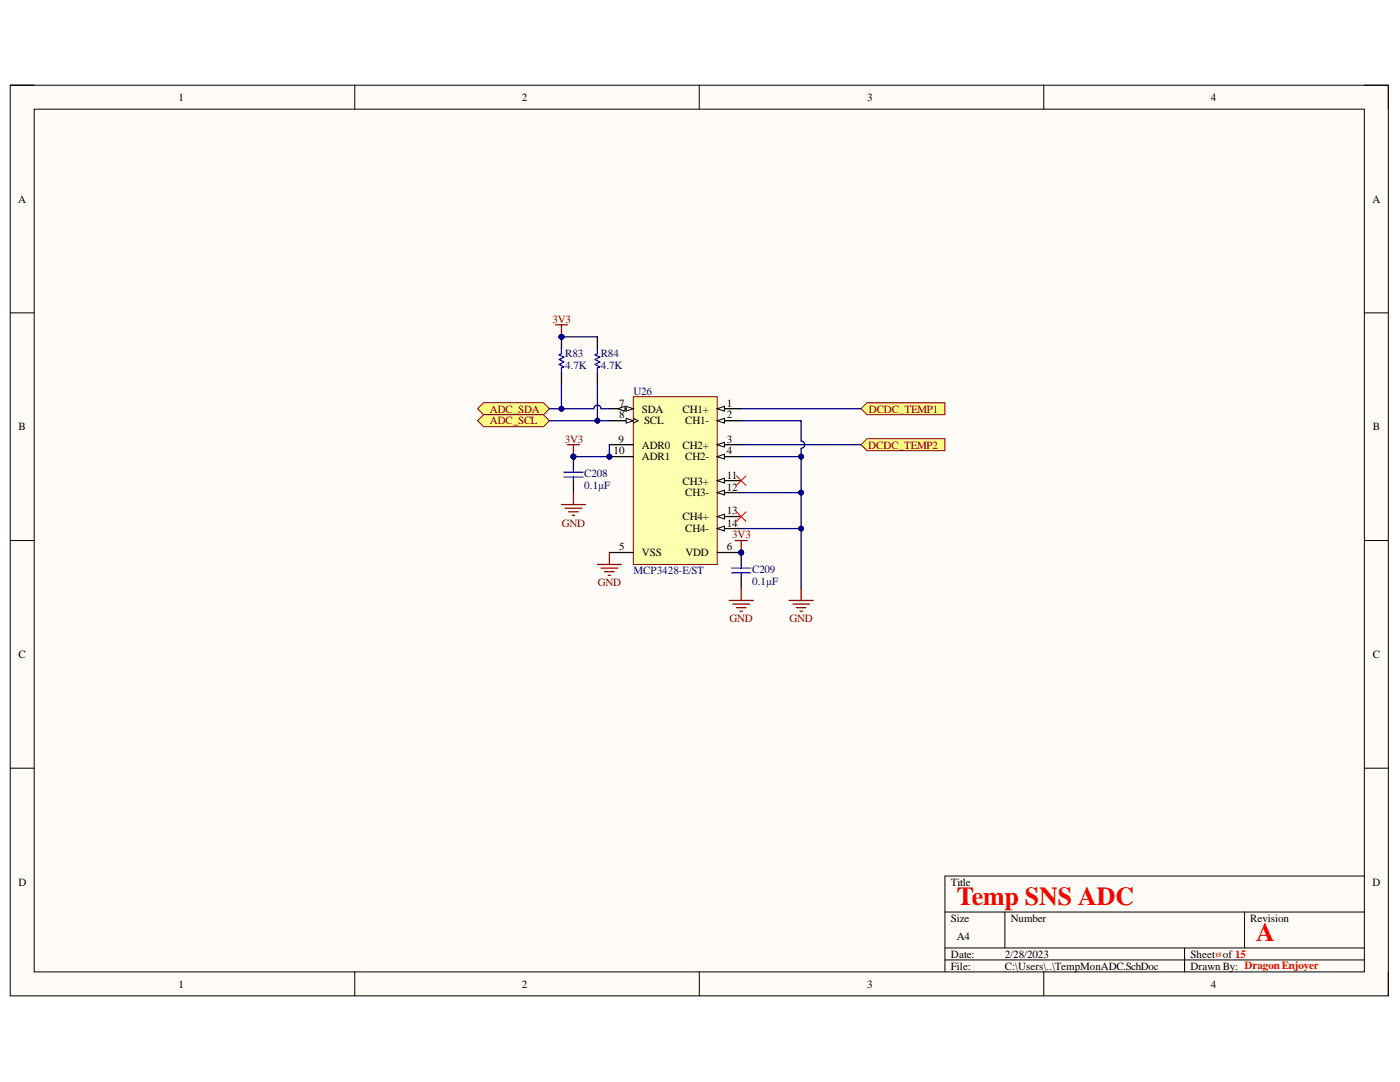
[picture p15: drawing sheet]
<svg xmlns="http://www.w3.org/2000/svg" width="279mm" height="216mm" viewBox="0 0 279 216" stroke-linecap="round" stroke-linejoin="round" font-family="sans-serif">
<defs><g id="words">
<g font-size="5.2" fill="#f00">
<text x="191" y="180.6">Temp SNS ADC</text>
<text x="250.7" y="187.8">A</text>
</g>
<g font-size="2.2">
<text x="35.6" y="20.1">1</text>
<text x="104.2" y="20.1">2</text>
<text x="173" y="20.1">3</text>
<text x="241.7" y="20.1">4</text>
<text x="3.6" y="40.4">A</text>
<text x="273.9" y="40.4">A</text>
<text x="123.5" y="81.1">7</text>
<text x="123.5" y="83.5">8</text>
<text x="128.1" y="82.3">SDA</text>
<text x="136.2" y="82.3">CH1+</text>
<text x="145" y="81.1">1</text>
<text x="145" y="83.5">2</text>
<text x="3.7" y="85.9">B</text>
<text x="123.5" y="88.3">9</text>
<text x="128.1" y="89.5">ADR0</text>
<text x="128.5" y="84.7">SCL</text>
<text x="136.2" y="89.5">CH2+</text>
<text x="136.7" y="84.7">CH1-</text>
<text x="145" y="88.3">3</text>
<text x="274" y="85.9">B</text>
<text x="122.4" y="90.7">10</text>
<text x="128.1" y="91.9">ADR1</text>
<text x="136.7" y="91.9">CH2-</text>
<text x="145" y="95.5">11</text>
<text x="145" y="90.7">4</text>
<text x="136.2" y="96.7">CH3+</text>
<text x="136.7" y="99.1">CH3-</text>
<text x="145" y="97.9">12</text>
<text x="136.2" y="103.8">CH4+</text>
<text x="136.7" y="106.3">CH4-</text>
<text x="145" y="102.6">13</text>
<text x="145" y="105.1">14</text>
<text x="123.5" y="109.8">5</text>
<text x="128.1" y="111">VSS</text>
<text x="136.8" y="111">VDD</text>
<text x="145" y="109.8">6</text>
<text x="3.7" y="131.4">C</text>
<text x="274" y="131.4">C</text>
<text x="3.7" y="176.8">D</text>
<text x="189.8" y="176.8">Title</text>
<text x="273.9" y="176.8">D</text>
<text x="189.8" y="183.9">Size</text>
<text x="201.7" y="183.9">Number</text>
<text x="249.5" y="183.9">Revision</text>
<text x="189.8" y="191.1">Date:</text>
<text x="191" y="187.5">A4</text>
<text x="200.5" y="191.1">2/28/2023</text>
<text x="237.6" y="191.1">Sheet of 15</text>
<text x="35.6" y="197.1">1</text>
<text x="104.2" y="197.1">2</text>
<text x="173" y="197.1">3</text>
<text x="189.8" y="193.5">File:</text>
<text x="200.5" y="193.5">C:\Users\..\TempMonADC.SchDoc</text>
<text x="237.6" y="193.5">Drawn By: DragonEnjoyer</text>
<text x="241.7" y="197.1">4</text>
</g>
<g font-size="2.2" fill="#800000">
<text x="110.3" y="64.4">3V3</text>
<text x="97.7" y="82.3">ADC_SDA</text>
<text x="173.4" y="82.3">DCDC_TEMP1</text>
<text x="97.7" y="84.7">ADC_SCL</text>
<text x="112.7" y="88.3">3V3</text>
<text x="173.3" y="89.5">DCDC_TEMP2</text>
<text x="112.1" y="105.1">GND</text>
<text x="146.1" y="107.4">3V3</text>
<text x="119.3" y="117">GND</text>
<text x="145.6" y="124.2">GND</text>
<text x="157.6" y="124.2">GND</text>
</g>
<g font-size="2.2" fill="#000080">
<text x="112.8" y="71.3">R83</text>
<text x="119.9" y="71.3">R84</text>
<text x="112.8" y="73.7">4.7K</text>
<text x="119.9" y="73.7">4.7K</text>
<text x="126.4" y="78.8">U26</text>
<text x="116.6" y="95.3">C208</text>
<text x="116.6" y="97.6">0.1µF</text>
<text x="126.4" y="114.6">MCP3428-E/ST</text>
<text x="150.1" y="116.7">0.1µF</text>
<text x="150.1" y="114.4">C209</text>
</g>
<text font-size="1.3" fill="#f00" x="242.6" y="191">15</text>
</g></defs>
<path d="M2 17h275.1v181.7h-275.1z" fill-rule="evenodd" fill="#fffcf8"/>
<path d="M2 17h275.1v181.7h-275.1z" fill="none" stroke="#000" stroke-width=".2"/>
<path d="M6.8 21.8h265.5v172.1h-265.5z" fill-rule="evenodd" fill="#fffcf8"/>
<g fill="none" stroke="#000" stroke-width=".2">
<path d="M2 17h4.8M70.8 17v4.8M139.6 17v4.8M208.3 17v4.8M272.3 17h4.8v4.8M6.8 21.8h265.5v172.1h-265.5zM2 62.4h4.8M272.3 62.4h4.8M2 107.9h4.8M272.3 107.9h4.8M2 153.3h4.8M272.3 153.3h4.8"/>
<path d="M272.3 174.8h-83.7v19.1M70.8 193.9v4.8M139.6 193.9v4.8M188.6 182h83.7M188.6 189.2h83.7M188.6 191.5h83.7M200.5 182v7.2M208.3 193.9v4.8M236.4 189.2v4.7M248.4 182v7.2M277.1 193.9v4.8"/>
</g>
<circle cx="147.9" cy="110.2" r=".48" fill="#000080"/>
<circle cx="147.9" cy="110.2" r=".48" fill="none" stroke="#000080" stroke-width=".2"/>
<circle cx="121.6" cy="91.1" r=".48" fill="#000080"/>
<circle cx="121.6" cy="91.1" r=".48" fill="none" stroke="#000080" stroke-width=".2"/>
<path d="M126.4 79.2h16.7v33.4h-16.7z" fill-rule="evenodd" fill="#ffffb0"/>
<path d="M126.4 79.2h16.7v33.4h-16.7z" fill="none" stroke="#800000" stroke-width=".2"/>
<path d="M121.6 81.6h4.8M121.6 110.2h4.8" fill="none" stroke="#000" stroke-width=".25"/>
<path d="M125 81.1l1.4 .5-1.4 .4z" fill="#f8fcff"/>
<path d="M125 81.1l1.4 .5-1.4 .4z" fill="none" stroke="#000" stroke-width=".2"/>
<path d="M123.3 81.6l1.4-.5v.9z" fill="#f8fcff"/>
<path d="M123.3 81.6l1.4-.5v.9z" fill="none" stroke="#000" stroke-width=".2"/>
<path d="M121.6 84h4.8" fill="none" stroke="#000" stroke-width=".25"/>
<path d="M125 83.5l1.4 .5-1.4 .4z" fill="#f8fcff"/>
<path d="M125 83.5l1.4 .5-1.4 .4zM126.4 83.5l1 .5-1 .4" fill="none" stroke="#000" stroke-width=".2"/>
<path d="M143.1 110.2h4.8" fill="none" stroke="#000" stroke-width=".25"/>
<circle cx="147.9" cy="110.2" r=".48" fill="#000080"/>
<circle cx="147.9" cy="110.2" r=".48" fill="none" stroke="#000080" stroke-width=".2"/>
<path d="M143.1 88.7h4.8" fill="none" stroke="#000" stroke-width=".25"/>
<path d="M143.1 88.7l1.5-.4v.9z" fill="#f8fcff"/>
<path d="M143.1 88.7l1.5-.4v.9z" fill="none" stroke="#000" stroke-width=".2"/>
<path d="M143.1 95.9h4.8" fill="none" stroke="#000" stroke-width=".25"/>
<path d="M143.1 95.9l1.5-.5v1z" fill="#f8fcff"/>
<path d="M143.1 95.9l1.5-.5v1z" fill="none" stroke="#000" stroke-width=".2"/>
<path d="M143.1 81.6h4.8" fill="none" stroke="#000" stroke-width=".25"/>
<path d="M143.1 81.6l1.5-.5v.9z" fill="#f8fcff"/>
<path d="M143.1 81.6l1.5-.5v.9z" fill="none" stroke="#000" stroke-width=".2"/>
<path d="M143.1 84h4.8" fill="none" stroke="#000" stroke-width=".25"/>
<path d="M143.1 84l1.5-.5v.9z" fill="#f8fcff"/>
<path d="M143.1 84l1.5-.5v.9z" fill="none" stroke="#000" stroke-width=".2"/>
<path d="M143.1 91.1h4.8" fill="none" stroke="#000" stroke-width=".25"/>
<path d="M143.1 91.1l1.5-.5v1z" fill="#f8fcff"/>
<path d="M143.1 91.1l1.5-.5v1z" fill="none" stroke="#000" stroke-width=".2"/>
<path d="M143.1 98.3h4.8" fill="none" stroke="#000" stroke-width=".25"/>
<path d="M143.1 98.3l1.5-.5v1z" fill="#f8fcff"/>
<path d="M143.1 98.3l1.5-.5v1z" fill="none" stroke="#000" stroke-width=".2"/>
<path d="M143.1 103.1h4.8" fill="none" stroke="#000" stroke-width=".25"/>
<path d="M143.1 103.1l1.5-.5v1z" fill="#f8fcff"/>
<path d="M143.1 103.1l1.5-.5v1z" fill="none" stroke="#000" stroke-width=".2"/>
<path d="M143.1 105.5h4.8" fill="none" stroke="#000" stroke-width=".25"/>
<path d="M143.1 105.5l1.5-.5v.9z" fill="#f8fcff"/>
<path d="M143.1 105.5l1.5-.5v.9z" fill="none" stroke="#000" stroke-width=".2"/>
<path d="M121.6 88.7h4.8M121.6 91.1h4.8" fill="none" stroke="#000" stroke-width=".25"/>
<circle cx="121.6" cy="91.1" r=".48" fill="#000080"/>
<circle cx="121.6" cy="91.1" r=".48" fill="none" stroke="#000080" stroke-width=".2"/>
<path d="M157.5 119.8h4.8M159.9 117.4v2.4M158.2 120.5h3.4M158.9 121.2h1.9M159.6 122h.5" fill="none" stroke="#800000" stroke-width=".25"/>
<path d="M171.8 81.6l1.2-1.2h15.6v2.4h-15.6z" fill-rule="evenodd" fill="#ffff80"/>
<path d="M171.8 81.6l1.2-1.2h15.6v2.4h-15.6z" fill="none" stroke="#800000" stroke-width=".2"/>
<path d="M171.8 88.7l1.2-1.2h15.6v2.4h-15.6z" fill-rule="evenodd" fill="#ffff80"/>
<path d="M171.8 88.7l1.2-1.2h15.6v2.4h-15.6z" fill="none" stroke="#800000" stroke-width=".2"/>
<path d="M147.9 91.1h12" fill="none" stroke="#000080" stroke-width=".25"/>
<circle cx="159.9" cy="91.1" r=".48" fill="#000080"/>
<circle cx="159.9" cy="91.1" r=".48" fill="none" stroke="#000080" stroke-width=".2"/>
<path d="M147.9 98.3h12" fill="none" stroke="#000080" stroke-width=".25"/>
<circle cx="159.9" cy="98.3" r=".48" fill="#000080"/>
<circle cx="159.9" cy="98.3" r=".48" fill="none" stroke="#000080" stroke-width=".2"/>
<path d="M147.9 105.5h12" fill="none" stroke="#000080" stroke-width=".25"/>
<circle cx="159.9" cy="105.5" r=".48" fill="#000080"/>
<circle cx="159.9" cy="105.5" r=".48" fill="none" stroke="#000080" stroke-width=".2"/>
<path d="M147.9 81.6h23.9M147.9 88.7h23.9" fill="none" stroke="#000080" stroke-width=".25"/>
<path d="M119.2 112.6h4.8M119.9 113.4h3.4M120.7 114.1h1.9M121.4 114.8h.5M121.6 110.2v2.4M146.7 107.9h2.4M147.9 107.9v2.3" fill="none" stroke="#800000" stroke-width=".25"/>
<circle cx="147.9" cy="110.2" r=".48" fill="#000080"/>
<circle cx="147.9" cy="110.2" r=".48" fill="none" stroke="#000080" stroke-width=".2"/>
<circle cx="147.9" cy="110.2" r=".48" fill="#000080"/>
<circle cx="147.9" cy="110.2" r=".48" fill="none" stroke="#000080" stroke-width=".2"/>
<path d="M147.9 110.2v2.4M147.9 115v2.4" fill="none" stroke="#000" stroke-width=".25"/>
<circle cx="147.9" cy="110.2" r=".48" fill="#000080"/>
<circle cx="147.9" cy="110.2" r=".48" fill="none" stroke="#000080" stroke-width=".2"/>
<path d="M146 113.4h3.8M146 114.3h3.8M147.9 112.6v.8M147.9 114.3v.7" fill="none" stroke="#00f" stroke-width=".25"/>
<path d="M113.2 88.7h2.4M114.4 88.7v2.4M145.5 119.8h4.8M147.9 117.4v2.4M146.2 120.5h3.4M147 121.2h1.9M147.7 122h.5" fill="none" stroke="#800000" stroke-width=".25"/>
<circle cx="114.4" cy="91.1" r=".48" fill="#000080"/>
<circle cx="114.4" cy="91.1" r=".48" fill="none" stroke="#000080" stroke-width=".2"/>
<path d="M121.6 88.7v2.4h-7.2" fill="none" stroke="#000080" stroke-width=".25"/>
<circle cx="121.6" cy="91.1" r=".48" fill="#000080"/>
<circle cx="121.6" cy="91.1" r=".48" fill="none" stroke="#000080" stroke-width=".2"/>
<circle cx="114.4" cy="91.1" r=".48" fill="#000080"/>
<circle cx="114.4" cy="91.1" r=".48" fill="none" stroke="#000080" stroke-width=".2"/>
<circle cx="114.4" cy="91.1" r=".48" fill="#000080"/>
<circle cx="114.4" cy="91.1" r=".48" fill="none" stroke="#000080" stroke-width=".2"/>
<path d="M114.4 91.1v2.4M114.4 95.9v2.4" fill="none" stroke="#000" stroke-width=".25"/>
<circle cx="114.4" cy="91.1" r=".48" fill="#000080"/>
<circle cx="114.4" cy="91.1" r=".48" fill="none" stroke="#000080" stroke-width=".2"/>
<path d="M112.5 94.2h3.9M112.5 95.2h3.9M114.4 93.5v.7M114.4 95.2v.7" fill="none" stroke="#00f" stroke-width=".25"/>
<path d="M114.4 98.3v2.4M112 100.7h4.8M112.8 101.4h3.3M113.5 102.1h1.9M114.2 102.8h.5" fill="none" stroke="#800000" stroke-width=".25"/>
<path d="M95.3 81.6l1.2-1.2h12l1.2 1.2-1.2 1.1h-12z" fill-rule="evenodd" fill="#ffff80"/>
<path d="M95.3 81.6l1.2-1.2h12l1.2 1.2-1.2 1.1h-12z" fill="none" stroke="#800000" stroke-width=".2"/>
<path d="M96.5 82.7h12l1.2 1.3-1.2 1.1h-12l-1.2-1.1z" fill-rule="evenodd" fill="#ffff80"/>
<path d="M96.5 82.7h12l1.2 1.3-1.2 1.1h-12l-1.2-1.1z" fill="none" stroke="#800000" stroke-width=".2"/>
<circle cx="112.1" cy="67.2" r=".48" fill="#000080"/>
<circle cx="112.1" cy="67.2" r=".48" fill="none" stroke="#000080" stroke-width=".2"/>
<path d="M112 67.2v2.4M112 74.4v2.4" fill="none" stroke="#000" stroke-width=".25"/>
<circle cx="112.1" cy="67.2" r=".48" fill="#000080"/>
<circle cx="112.1" cy="67.2" r=".48" fill="none" stroke="#000080" stroke-width=".2"/>
<path d="M112 69.6v1l-.4 .2 .9 .5-.9 .5 .9 .4-.9 .5 .9 .5-.5 .2v1M119.2 69.6v1l-.5 .2 1 .5-1 .5 1 .4-1 .5 1 .5-.5 .2v1" fill="none" stroke="#00f" stroke-width=".25"/>
<path d="M119.2 67.2v2.4M119.2 74.4v2.4" fill="none" stroke="#000" stroke-width=".25"/>
<path d="M112 76.8v4.8" fill="none" stroke="#000080" stroke-width=".25"/>
<circle cx="112.1" cy="81.6" r=".48" fill="#000080"/>
<circle cx="112.1" cy="81.6" r=".48" fill="none" stroke="#000080" stroke-width=".2"/>
<path d="M119.2 76.8v7.2" fill="none" stroke="#000080" stroke-width=".25"/>
<circle cx="119.2" cy="83.9" r=".48" fill="#000080"/>
<circle cx="119.2" cy="83.9" r=".48" fill="none" stroke="#000080" stroke-width=".2"/>
<path d="M112 67.2h7.2" fill="none" stroke="#000080" stroke-width=".25"/>
<circle cx="112.1" cy="67.2" r=".48" fill="#000080"/>
<circle cx="112.1" cy="67.2" r=".48" fill="none" stroke="#000080" stroke-width=".2"/>
<path d="M110.9 64.8h2.3M112 64.8v2.4" fill="none" stroke="#800000" stroke-width=".25"/>
<circle cx="112.1" cy="67.2" r=".48" fill="#000080"/>
<circle cx="112.1" cy="67.2" r=".48" fill="none" stroke="#000080" stroke-width=".2"/>
<path d="M109.7 84h11.9" fill="none" stroke="#000080" stroke-width=".25"/>
<circle cx="119.2" cy="83.9" r=".48" fill="#000080"/>
<circle cx="119.2" cy="83.9" r=".48" fill="none" stroke="#000080" stroke-width=".2"/>
<path d="M109.7 81.6h8.8a.72 .72 0 0 1 .7-.8 .72 .72 0 0 1 .7 .8h1.7" fill="none" stroke="#000080" stroke-width=".25"/>
<circle cx="112.1" cy="81.6" r=".48" fill="#000080"/>
<circle cx="112.1" cy="81.6" r=".48" fill="none" stroke="#000080" stroke-width=".2"/>
<path d="M147.9 84h12v4a.72 .72 0 0 1 .7 .7 .72 .72 0 0 1-.7 .7v28" fill="none" stroke="#000080" stroke-width=".25"/>
<circle cx="159.9" cy="91.1" r=".48" fill="#000080"/>
<circle cx="159.9" cy="91.1" r=".48" fill="none" stroke="#000080" stroke-width=".2"/>
<circle cx="159.9" cy="98.3" r=".48" fill="#000080"/>
<circle cx="159.9" cy="98.3" r=".48" fill="none" stroke="#000080" stroke-width=".2"/>
<circle cx="159.9" cy="105.5" r=".48" fill="#000080"/>
<circle cx="159.9" cy="105.5" r=".48" fill="none" stroke="#000080" stroke-width=".2"/>
<path d="M147 94.9l1.9 2M148.9 94.9l-1.9 2M147 102.1l1.9 1.9M148.9 102.1l-1.9 1.9" fill="none" stroke="#f00" stroke-width=".2"/>
<use href="#words"/>
</svg>
